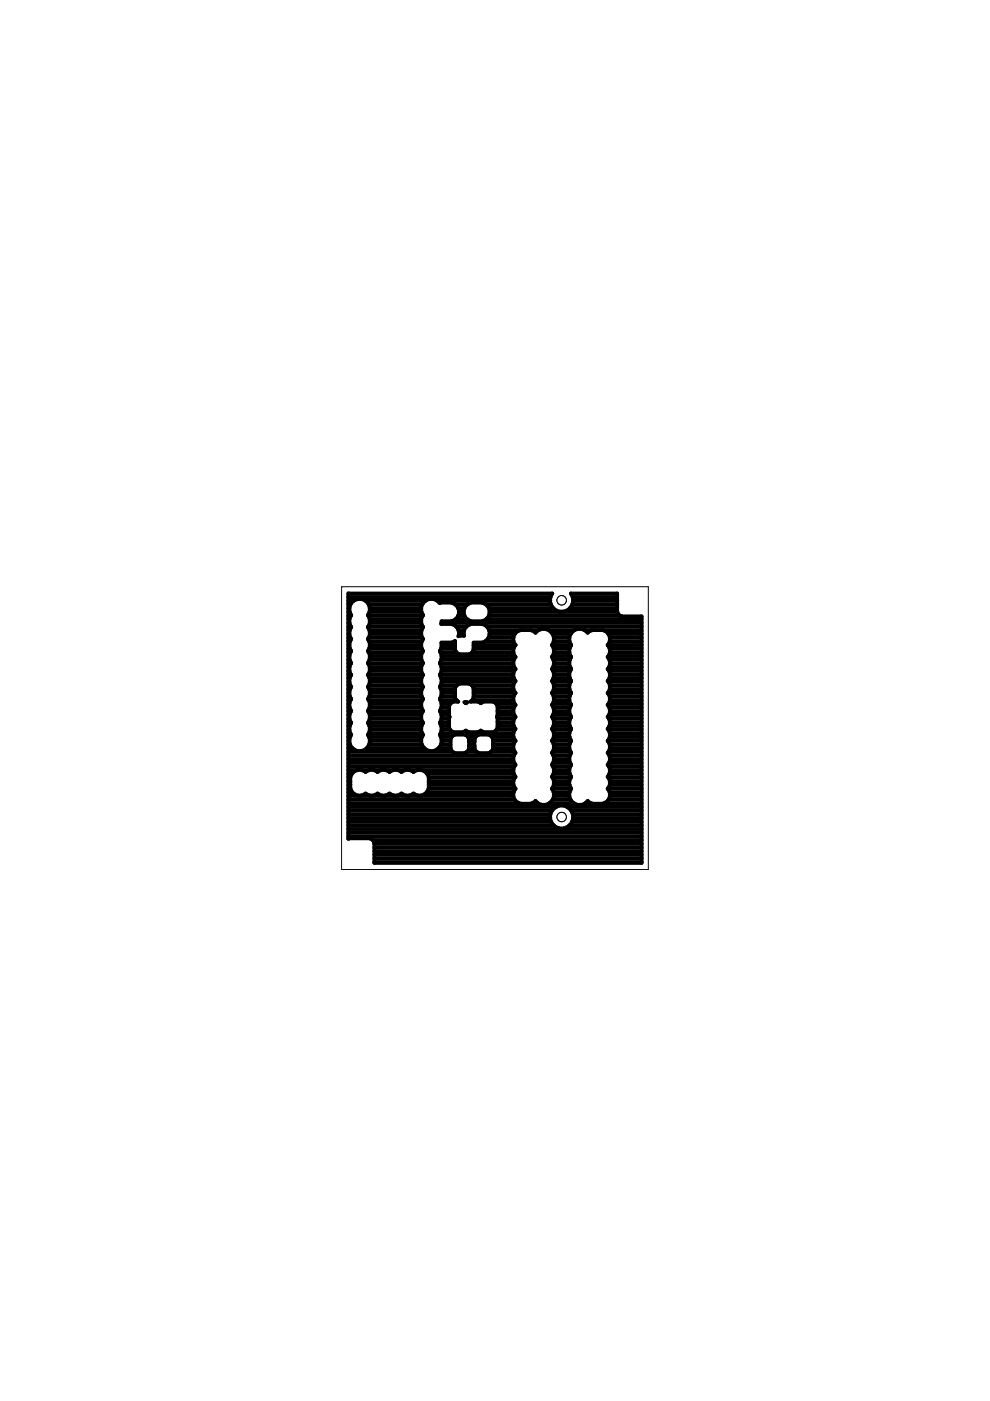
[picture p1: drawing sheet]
<svg xmlns="http://www.w3.org/2000/svg" width="210mm" height="297mm" viewBox="0 0 210 297" stroke-linecap="round" stroke-linejoin="round" font-family="sans-serif">
<g fill="none" stroke="#000" stroke-width=".83">
<path d="M73.9 129.7h.2M73.9 139.9h.2M73.9 139.1h.2M73.9 138.3h.4M73.9 137.5h.3M73.9 136.8h.2M73.9 136h.3M73.9 135.2h.4M73.9 134.4h.2M73.9 133.6h.2M73.9 132.8h.5M73.9 132.1h.2"/>
<path d="M73.9 131.3h.2M73.9 130.5h.5M73.9 128.9h.2M73.9 128.2h.4M73.9 127.4h1.1M73.9 126.6h42.8M77.5 127.4h12.7M78.1 130.5h11.5M78.1 132.8h11.5M78.2 138.3h11.4M78.2 135.2h11.3M78.2 128.2h11.3"/>
<path d="M78.3 137.5h11.2M78.3 136h11.2M78.3 133.6h11.1M78.3 129.7h11.1M78.3 139.9h11.1M78.4 139.1h10.9M78.4 136.8h10.9M78.4 134.4h10.9M78.4 132.1h10.9M78.4 131.3h10.9M78.4 128.9h10.9M92.8 127.4h23.8"/>
<path d="M93.4 138.3h3.4M93.5 137.5h3M93.6 139.9h15.4M93.6 139.1h15.5M93.6 136.8h2.9M93.6 132.1h42.4M96.4 136h.1M96.5 136v1.8l.5 .8 .5 .1h1.9l.5-.1 .5-.8v-1.6h1.8a2.02 2.02 0 0 0 1.6-1.9 2.02 2.02 0 0 0-1.6-2h-2.3a1.95 1.95 0 0 0-1.5 2.5l-1.2 .1a1.93 1.93 0 0 0-1.5-2.6h-2.1v-.6h2.1a2.02 2.02 0 0 0 1.6-2 2.02 2.02 0 0 0-1.6-1.9h-2.5a2.22 2.22 0 0 0-3.1-.4 2.22 2.22 0 0 0-.5 3.1 2.37 2.37 0 0 0 0 2.5 2.37 2.37 0 0 0 0 2.6 2.37 2.37 0 0 0 0 2.5 2.37 2.37 0 0 0 0 2.5l-.3 .8M96.5 136l-.8 .2h-2.1a2.61 2.61 0 0 1-.3 1.9 2.5 2.5 0 0 1 0 2.5l.3 .8M96.5 128.2h2.6M96.6 131.3h2.4M96.7 132.8h2.2"/>
<path d="M97.1 128.9h1.4M97.2 130.5h1.3M97.2 133.6h1.2M97.3 129.7h1M97.3 134.4h1M98.6 128.6l.6-.5 .7-.3h2.3a2.02 2.02 0 0 1 1.6 1.9 2.02 2.02 0 0 1-1.6 2h-2.3a2 2 0 0 1-1.3-3.1zM100.1 138.3h8.7M100.4 137.5h8.5M100.4 136.8h8.9M102.9 136h6M103 128.2h13.8M103.1 131.3h32.9"/>
<path d="M103.2 132.8h32.8M103.6 135.2h5.2M103.6 128.9h13.7M103.7 130.5h27.7M103.7 133.6h6.6M103.8 129.7h27.1M103.8 134.4h5.3M109.1 134.4l.6-.5 .7-.3h2.1l.7 .3 .3 .3a2.22 2.22 0 0 1 3.1-.4 2.22 2.22 0 0 1 .5 3 2.37 2.37 0 0 1 0 2.6 2.32 2.32 0 0 1 0 2.5 2.35 2.35 0 0 1 0 2.5l.3 .8v.9l-.3 .8M109.1 134.4a1.85 1.85 0 0 0 .2 2.4M109.3 136.8a1.85 1.85 0 0 0 0 2.5 1.85 1.85 0 0 0 0 2.5 1.85 1.85 0 0 0 0 2.6l-.2 .2M112.7 133.6h1.5M116.4 133.6h5.4"/>
<path d="M117.1 136.8h4M117.2 139.1h3.8M117.2 134.4h3.8M117.3 139.9h3.5M117.4 137.5h3.4M117.4 136h3.3M117.4 138.3h3.3M117.4 135.2h3.3M118.6 129.7a2.43 2.43 0 0 1-1.5-3.9h-43.2v52l4.5-.1 .4 .2 .6 .8v4.2h56.6v-52.2h-4.2l-.4-.2M119.5 129.7a2.43 2.43 0 0 0 1.6-3.9h9.8v3.9M120.8 128.9h10.1M121.3 128.2h9.6"/>
<path d="M121.4 126.6h9.5M121.5 127.4h9.4M124 133.6h1.5M127.9 133.6h8.1M128.8 136.8a1.85 1.85 0 0 1 0 2.5 1.85 1.85 0 0 1 0 2.5 1.85 1.85 0 0 1 0 2.6l.2 .2M128.9 136.8h7.1M129 134.4l-.5-.5-.7-.3h-2.2l-.7 .3-.3 .3a2.22 2.22 0 0 0-3.1-.4 2.22 2.22 0 0 0-.4 3 2.37 2.37 0 0 0 0 2.6 2.32 2.32 0 0 0 0 2.5 2.35 2.35 0 0 0 0 2.5l-.4 .8v.9l.4 .8M129 134.4a1.85 1.85 0 0 1-.2 2.4M129 134.4h7M129 139.1h7M129.2 139.9h6.8M129.3 137.5h6.7"/>
<path d="M129.3 136h6.7M129.3 138.3h6.7M129.3 135.2h6.7M130.9 129.7l.5 .8M73.9 159.4h22M73.9 158.6h.8M73.9 157.8h.3M73.9 157h.2M73.9 156.3h.3M73.9 155.5h.4M73.9 154.7h.2M73.9 153.9h.3"/>
<path d="M73.9 153.1h.5M73.9 152.4h.2M73.9 151.6h.2M73.9 150.8h.5M73.9 150h.2M73.9 149.2h.2M73.9 148.5h.4M73.9 147.7h.3M73.9 146.9h.2M73.9 146.1h.3M73.9 145.3h.4M73.9 144.5h.2"/>
<path d="M73.9 143.8h.2M73.9 143h.5M73.9 142.2h.2M73.9 141.4h.2M73.9 140.7h.5M74.1 141.4l.4-.8a2.41 2.41 0 0 1-.1-2.6 2.5 2.5 0 0 1 0-2.6 2.5 2.5 0 0 1 0-2.5 2.5 2.5 0 0 1 0-2.5 2.21 2.21 0 0 1 1.9-3.4 2.21 2.21 0 0 1 1.8 3.5 2.37 2.37 0 0 1 0 2.5 2.37 2.37 0 0 1 0 2.6 2.37 2.37 0 0 1 0 2.5 2.37 2.37 0 0 1 0 2.5l.3 .8M74.1 151.6v.8l.4 .9a2.41 2.41 0 0 0-.1 2.6 2.22 2.22 0 0 0 1.9 3.4 2.22 2.22 0 0 0 1.8-3.5 2.37 2.37 0 0 0 0-2.6l.3-.8v-.8M74.1 141.4v.9l.4 .8a2.41 2.41 0 0 0-.1 2.6 2.5 2.5 0 0 0 0 2.5 2.5 2.5 0 0 0 0 2.6l-.3 .8M77.8 158.6h12.2M78.1 150.8h11.5M78.1 140.7h11.5M78.1 153.1h11.5"/>
<path d="M78.1 143h11.5M78.2 148.5h11.4M78.2 155.5h11.3M78.2 145.3h11.3M78.2 156.3h11.3M78.2 146.1h11.3M78.3 147.7h11.2M78.3 157.8h11.2M78.3 153.9h11.1M78.3 143.8h11.1M78.3 150h11.1M78.4 141.4v.9l-.4 .8a2.34 2.34 0 0 1 .1 2.6 2.37 2.37 0 0 1 0 2.5 2.37 2.37 0 0 1 0 2.6l.3 .8"/>
<path d="M78.4 157h10.9M78.4 154.7h10.9M78.4 152.4h10.9M78.4 151.6h10.9M78.4 149.2h10.9M78.4 146.9h10.9M78.4 144.5h10.9M78.4 142.2h10.9M78.4 141.4h10.9M89.3 151.6v.8l.4 .9a2.34 2.34 0 0 0-.1 2.6 2.22 2.22 0 0 0 2 3.4 2.22 2.22 0 0 0 1.7-3.5 2.5 2.5 0 0 0 0-2.6l.3-.8v-.8M89.3 141.4v.9l.4 .8a2.34 2.34 0 0 0-.1 2.6 2.37 2.37 0 0 0 0 2.5 2.37 2.37 0 0 0 0 2.6l-.3 .8M93 158.6h2.5"/>
<path d="M93.3 150.8h1.9M93.3 140.7h15.5M93.3 153.1h1.9M93.3 143h15.5M93.4 148.5h3.4M93.4 155.5h15.4M93.4 145.3h3.4M93.5 156.3h2.2M93.5 146.1h3M93.5 157.8h2M93.5 147.7h3M93.6 153.9h1.6"/>
<path d="M93.6 143.8h15.3M93.6 150h1.6M93.6 141.4v.9l-.3 .8a2.46 2.46 0 0 1 0 2.6 2.5 2.5 0 0 1 0 2.5 2.5 2.5 0 0 1 0 2.6l.3 .8M93.6 157h1.9M93.6 154.7h1.8M93.6 152.4h1.6M93.6 151.6h1.6M93.6 149.2h1.8M93.6 146.9h2.9M93.6 144.5h15.5M93.6 142.2h15.5M93.6 141.4h15.4"/>
<path d="M95.4 154.7l.8 .5h2l.6-.3 .6 .3h1.9l.6-.3 .6 .3h2l.8-.5M95.4 154.7l-.2-.4v-2l.1-.3-.1-.3v-2l.5-.8 .5-.1h1l-.5-.4-.2-.5v-2l.2-.4 .8-.6h1.9l.8 .6 .2 .4v2l-.2 .5-.4 .4h1.5l.6 .3 .6-.3h2l.8 .5 .2 .4v4.6l-.2 .4M95.7 156.3l-.2 .4v2l.2 .5 .8 .5h2a1.37 1.37 0 0 0 1-1.6v-1.4l-.2-.4M95.7 156.3l.8-.6h2l.8 .6M98.5 148.9h.6l-.3 .2zM99 159.4h2M99.3 156.3h1.5M99.5 158.6h1.1M99.5 157h1.1M99.5 157.8h1.1M100.1 145.3h8.7M100.1 148.5h8.7"/>
<path d="M100.4 147.7h8.5M100.4 146.9h8.9M100.4 146.1h8.5M100.8 156.3l-.2 .4v1.4a1.44 1.44 0 0 0 1 1.6h2l.8-.5 .1-.5v-2l-.1-.4M100.8 156.3l.8-.6h2l.8 .6M104.1 159.4h5M104.4 156.3h4.5M104.5 158.6h4.3M104.5 157.8h4.4M104.5 157h4.8M105.3 149.2h3.8M105.3 154.7h3.8"/>
<path d="M105.5 153.9h3.4M105.5 153.1h3.3M105.5 152.4h3.6M105.5 151.6h3.5M105.5 150.8h3.3M105.5 150h3.5M109.1 144.6a1.87 1.87 0 0 0 .2 2.3 1.89 1.89 0 0 0-.2 2.4M109.1 149.3l.2 .2a1.85 1.85 0 0 0 0 2.5 1.85 1.85 0 0 0 0 2.5l-.2 .2M109.1 154.7a1.89 1.89 0 0 0 .2 2.4M109.3 157.1a1.85 1.85 0 0 0 0 2.5 1.85 1.85 0 0 0 0 2.6 1.85 1.85 0 0 0 0 2.5l-.2 .2M117.1 157h4M117.1 146.9h4"/>
<path d="M117.1 146.9a2.34 2.34 0 0 1 0 2.6 2.37 2.37 0 0 1 0 2.5 2.37 2.37 0 0 1 0 2.6l.3 .8v.8l-.3 .8M117.1 157v.1a2.34 2.34 0 0 1 0 2.6 2.37 2.37 0 0 1 0 2.5 2.37 2.37 0 0 1 0 2.5l.3 .8v.9l-.3 .8M117.1 154.7h3.9M117.2 149.2h3.8M117.2 144.5h3.8M117.2 159.4h3.8M117.2 152.4h3.7M117.2 142.2h3.7M117.2 151.6h3.7M117.2 141.4h3.7M117.3 150h3.5M117.3 153.9h3.5"/>
<path d="M117.3 143.8h3.5M117.4 157.8h3.4M117.4 147.7h3.4M117.4 156.3h3.3M117.4 146.1h3.3M117.4 158.6h3.3M117.4 155.5h3.3M117.4 153.1h3.3M117.4 150.8h3.3M117.4 148.5h3.3M117.4 145.3h3.3M117.4 143h3.3"/>
<path d="M117.4 140.7h3.3M121.1 146.9a2.34 2.34 0 0 0 0 2.6 2.37 2.37 0 0 0 0 2.5 2.37 2.37 0 0 0 0 2.6l-.4 .8v.8l.4 .8M121.1 157v.1a2.34 2.34 0 0 0 0 2.6 2.37 2.37 0 0 0 0 2.5 2.37 2.37 0 0 0 0 2.5l-.4 .8v.9l.4 .8M128.8 157.1a1.85 1.85 0 0 1 0 2.5 1.85 1.85 0 0 1 0 2.6 1.85 1.85 0 0 1 0 2.5l.2 .2M128.9 157h7.1M128.9 146.9h7.1M129 144.6a1.87 1.87 0 0 1-.2 2.3 1.89 1.89 0 0 1 .2 2.4M129 149.3l-.2 .2a1.85 1.85 0 0 1 0 2.5 1.85 1.85 0 0 1 0 2.5l.2 .2M129 154.7a1.89 1.89 0 0 1-.2 2.4M129 154.7h7M129 144.5h7M129 159.4h7"/>
<path d="M129 149.2h7M129.1 152.4h6.9M129.1 142.2h6.9M129.1 151.6h6.9M129.1 141.4h6.9M129.2 150h6.8M129.2 153.9h6.8M129.2 143.8h6.8M129.3 157.8h6.7M129.3 147.7h6.7M129.3 156.3h6.7M129.3 146.1h6.7"/>
<path d="M129.3 158.6h6.7M129.3 155.5h6.7M129.3 153.1h6.7M129.3 150.8h6.7M129.3 148.5h6.7M129.3 145.3h6.7M129.3 143h6.7M129.3 140.7h6.7M73.9 163.3h1.8M73.9 177.3h62.1M73.9 176.6h62.1M73.9 175.8h62.1"/>
<path d="M73.9 175h43.5M73.9 174.2h43M73.9 173.4h42.7M73.9 172.7h42.8M73.9 171.9h43.1M73.9 171.1h44M73.9 170.3h36.2M73.9 169.5h35.2M73.9 168.7h34.9M73.9 168h.8M73.9 167.2h.4M73.9 166.4h.4"/>
<path d="M73.9 165.6h.4M73.9 164.8h.4M73.9 164.1h.7M73.9 162.5h35.2M73.9 161.7h35.1M73.9 161h34.9M73.9 160.2h35.1M74.6 164.1a1.98 1.98 0 0 1 2.9-.4 1.9 1.9 0 0 1 2.6 0 1.9 1.9 0 0 1 2.5 0 1.9 1.9 0 0 1 2.5 0 1.9 1.9 0 0 1 2.6 0 1.99 1.99 0 0 1 3.2 1.1v2.3a1.99 1.99 0 0 1-3.2 1.1 1.91 1.91 0 0 1-2.6 0 1.91 1.91 0 0 1-2.5 0 1.91 1.91 0 0 1-2.5 0 1.91 1.91 0 0 1-2.6 0 1.98 1.98 0 0 1-3.2-1.1v-2.3zM76.8 163.3h1.5M79 178.1h57M79.3 163.3h1.5M79.4 179.7h56.6"/>
<path d="M79.4 178.9h56.6M81.8 163.3h1.5M84.4 163.3h1.5M86.9 163.3h1.5M89.5 163.3h19.3M90.5 168h18.4M90.6 164.1h18.3M90.9 167.2h18.4M90.9 166.4h18M90.9 165.6h17.9M90.9 164.8h18.3M109.1 164.9a1.89 1.89 0 0 0 .2 2.3 1.92 1.92 0 0 0 1.1 3.2h2.1l1-.6a2.17 2.17 0 0 0 3 .5"/>
<path d="M112.8 170.3h1.2M116.5 170.3h5.1M117.1 167.2a2.13 2.13 0 0 1-.6 3.1M117.1 167.2h4M117.1 164.8h3.9M117.2 169.5h3.8M117.2 162.5h3.7M117.2 161.7h3.7M117.3 160.2h3.5M117.3 164.1h3.5M117.4 168h3.4M117.4 166.4h3.3"/>
<path d="M117.4 163.3h3.3M117.4 168.7h3.3M117.4 165.6h3.3M117.4 161h3.3M120.2 171.1h15.8M120.7 175h15.3M121.1 167.2a2.13 2.13 0 0 0 .6 3.1M121.1 171.9h14.9M121.3 174.2h14.7M121.5 172.7h14.5M121.5 173.4h14.5M124.1 170.3h1.2"/>
<path d="M128 170.3h8M128.9 167.2h7.1M129 164.8h7M129 164.9a1.89 1.89 0 0 1-.2 2.3 1.92 1.92 0 0 1-1 3.2h-2.2l-1-.6a2.17 2.17 0 0 1-2.9 .5M129.1 169.5h6.9M129.1 162.5h6.9M129.1 161.7h6.9M129.2 160.2h6.8M129.2 164.1h6.8M129.3 168h6.7M129.3 166.4h6.7M129.3 163.3h6.7"/>
<path d="M129.3 168.7h6.7M129.3 165.6h6.7M129.3 161h6.7M79.4 182.8h56.6M79.4 182h56.6M79.4 181.2h56.6M79.4 180.5h56.6"/>
<circle cx="119.1" cy="173.2" r="2.47"/>
</g>
<g fill="none" stroke="#000" stroke-width=".21">
<path d="M72.4 124.4h65.1v60h-65.1z"/>
<circle cx="119.1" cy="173.2" r=".99"/>
</g>
<circle cx="119.1" cy="173.2" r=".99" fill="#fff" stroke="#000" stroke-width=".21"/>
<circle cx="119.1" cy="127.3" r=".99" fill="none" stroke="#000" stroke-width=".21"/>
<circle cx="119.1" cy="127.3" r=".99" fill="#fff" stroke="#000" stroke-width=".21"/>
</svg>
